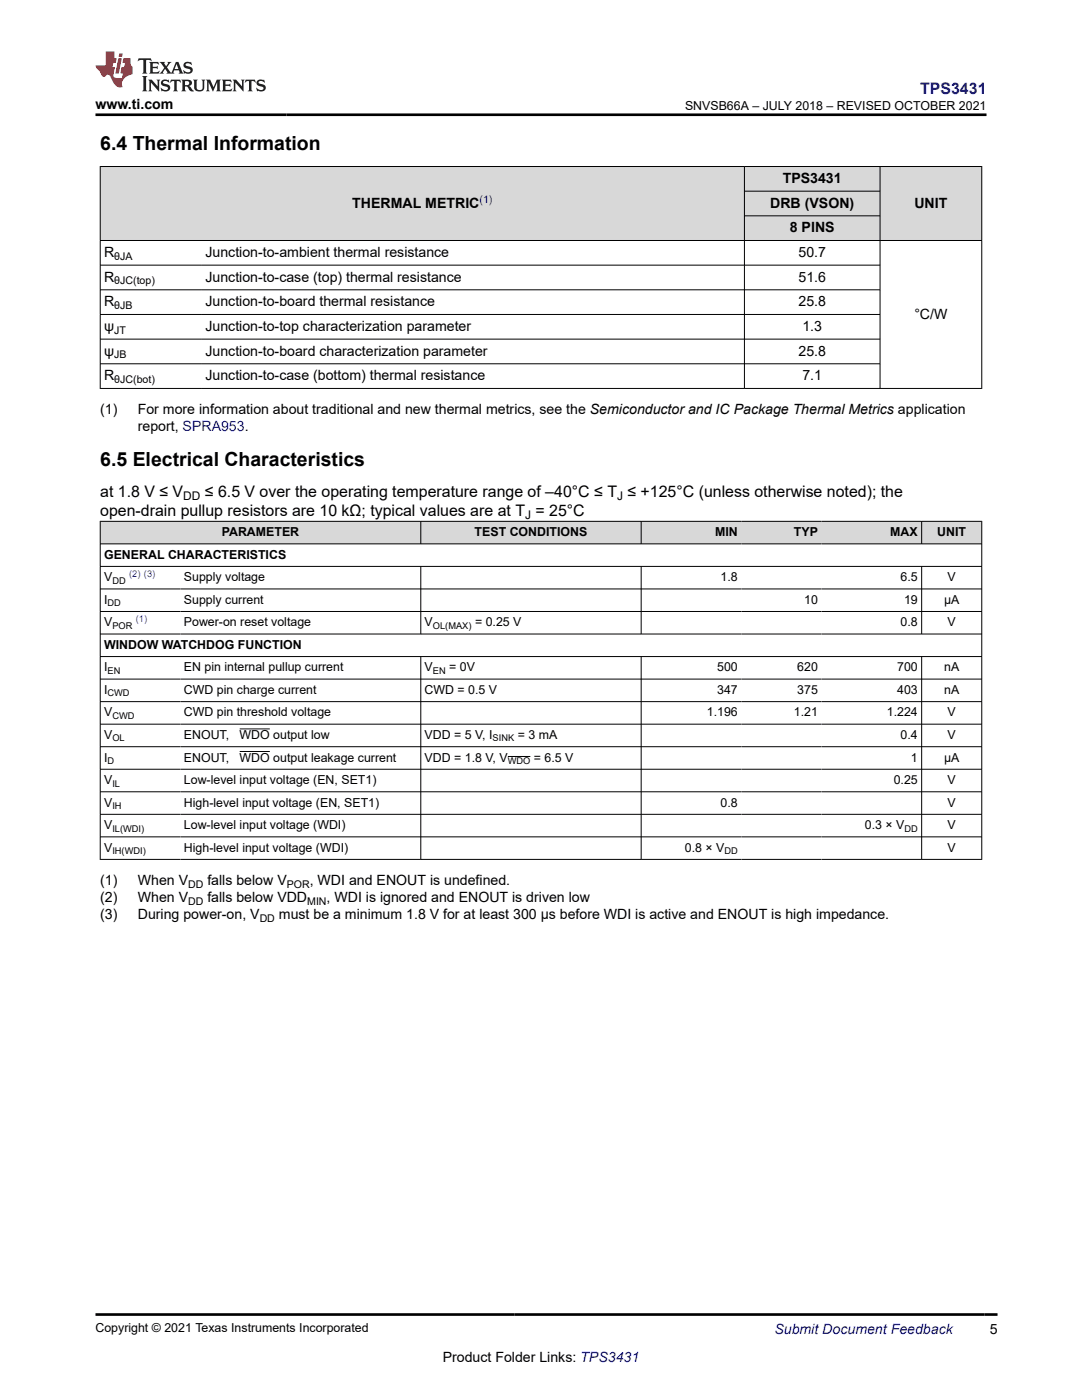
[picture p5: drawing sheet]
<svg xmlns="http://www.w3.org/2000/svg" width="216mm" height="279mm" viewBox="0 0 216 279" stroke-linecap="round" stroke-linejoin="round" font-family="sans-serif">
<defs><g id="words">
<g font-size="3.9">
<text x="20" y="29.9">6.4 Thermal Information</text>
<text x="20" y="93">6.5 Electrical Characteristics</text>
</g>
<text font-size="3.2" fill="#00f" x="183.6" y="18.7">TPS3431</text>
<g font-size="3.2">
<text x="20" y="99.2">at 1.8 V ≤ V</text>
<text x="40.9" y="99.2">≤ 6.5 V over the operating temperature range of –40°C ≤ T ≤ +125°C (unless otherwise noted); the</text>
<text x="20" y="103">open-drain pullup resistors are 10 kΩ; typical values are at T = 25°C</text>
</g>
<g font-size="2.8">
<text x="19" y="21.8">www.ti.com</text>
<text x="70.3" y="41.4">THERMAL METRIC</text>
<text x="153.7" y="41.4">DRB (VSON)</text>
<text x="156.2" y="36.5">TPS3431</text>
<text x="182.5" y="41.4">UNIT</text>
<text x="157.6" y="46.3">8 PINS</text>
<text x="20.8" y="51.3">R</text>
<text x="41" y="51.3">Junction-to-ambient thermal resistance</text>
<text x="159.3" y="51.3">50.7</text>
<text x="20.8" y="56.2">R</text>
<text x="41" y="56.2">Junction-to-case (top) thermal resistance</text>
<text x="159.3" y="56.2">51.6</text>
<text x="20.8" y="61.1">R</text>
<text x="41" y="61.1">Junction-to-board thermal resistance</text>
<text x="159.3" y="61.1">25.8</text>
<text x="182.4" y="63.6">°C/W</text>
<text x="20.8" y="66">ψ</text>
<text x="20.8" y="71">ψ</text>
<text x="41" y="66">Junction-to-top characterization parameter</text>
<text x="41" y="71">Junction-to-board characterization parameter</text>
<text x="159.3" y="71">25.8</text>
<text x="160.1" y="66">1.3</text>
<text x="20.8" y="75.9">R</text>
<text x="41" y="75.9">Junction-to-case (bottom) thermal resistance</text>
<text x="160.1" y="75.9">7.1</text>
<text x="20" y="82.7">(1)</text>
<text x="27.5" y="82.7">For more information about traditional and new thermal metrics, see the Semiconductor and IC Package Thermal Metrics application</text>
<text x="27.5" y="86.1">report, SPRA953.</text>
<text x="20" y="176.7">(1)</text>
<text x="27.5" y="176.7">When V</text>
<text x="41.4" y="176.7">falls below V</text>
<text x="61.8" y="176.7">, WDI and ENOUT is undefined.</text>
<text x="20" y="180.1">(2)</text>
<text x="20" y="183.4">(3)</text>
<text x="27.5" y="183.4">During power-on, V</text>
<text x="27.5" y="180.1">When V</text>
<text x="41.4" y="180.1">falls below VDD</text>
<text x="55.7" y="183.4">must be a minimum 1.8 V for at least 300 µs before WDI is active and ENOUT is high impedance.</text>
<text x="65.2" y="180.1">, WDI is ignored and ENOUT is driven low</text>
<text x="197.5" y="266.1">5</text>
<text x="88.3" y="271.7">Product Folder Links: TPS3431</text>
</g>
<text font-size="2.8" fill="#00f" x="154.5" y="266.2">Submit Document Feedback</text>
<g font-size="2.5">
<text x="136.7" y="21.9">SNVSB66A – JULY 2018 – REVISED OCTOBER 2021</text>
<text x="44.3" y="107">PARAMETER</text>
<text x="94.7" y="107">TEST CONDITIONS</text>
<text x="142.7" y="107">MIN</text>
<text x="158.4" y="107">TYP</text>
<text x="177.7" y="107">MAX</text>
<text x="187" y="107">UNIT</text>
<text x="20.8" y="111.5">GENERAL CHARACTERISTICS</text>
<text x="20.8" y="116">V</text>
<text x="36.7" y="116">Supply voltage</text>
<text x="143.8" y="116">1.8</text>
<text x="179.7" y="116">6.5</text>
<text x="189.1" y="116">V</text>
<text x="20.8" y="120.5">I</text>
<text x="20.8" y="125">V</text>
<text x="36.7" y="120.5">Supply current</text>
<text x="36.7" y="125">Power-on reset voltage</text>
<text x="84.7" y="125">V</text>
<text x="94.8" y="125">= 0.25 V</text>
<text x="160.5" y="120.5">10</text>
<text x="179.7" y="125">0.8</text>
<text x="180.4" y="120.5">19</text>
<text x="188.4" y="120.5">µA</text>
<text x="189.1" y="125">V</text>
<text x="20.8" y="129.5">WINDOW WATCHDOG FUNCTION</text>
<text x="20.8" y="134">I</text>
<text x="36.7" y="134">EN pin internal pullup current</text>
<text x="84.7" y="134">V</text>
<text x="89.6" y="134">= 0V</text>
<text x="143.1" y="134">500</text>
<text x="159.1" y="134">620</text>
<text x="179" y="134">700</text>
<text x="188.4" y="134">nA</text>
<text x="20.8" y="138.5">I</text>
<text x="20.8" y="143">V</text>
<text x="36.7" y="138.5">CWD pin charge current</text>
<text x="36.7" y="143">CWD pin threshold voltage</text>
<text x="84.7" y="138.5">CWD = 0.5 V</text>
<text x="141" y="143">1.196</text>
<text x="143.1" y="138.5">347</text>
<text x="158.4" y="143">1.21</text>
<text x="159.1" y="138.5">375</text>
<text x="177" y="143">1.224</text>
<text x="179" y="138.5">403</text>
<text x="188.4" y="138.5">nA</text>
<text x="189.1" y="143">V</text>
<text x="20.8" y="147.5">V</text>
<text x="36.7" y="147.5">ENOUT,</text>
<text x="47.8" y="147.5">WDO output low</text>
<text x="84.7" y="147.5">VDD = 5 V, I</text>
<text x="103.3" y="147.5">= 3 mA</text>
<text x="179.7" y="147.5">0.4</text>
<text x="189.1" y="147.5">V</text>
<text x="20.8" y="152">I</text>
<text x="36.7" y="152">ENOUT,</text>
<text x="47.8" y="152">WDO output leakage current</text>
<text x="84.7" y="152">VDD = 1.8 V, V</text>
<text x="106.5" y="152">= 6.5 V</text>
<text x="181.8" y="152">1</text>
<text x="188.4" y="152">µA</text>
<text x="20.8" y="156.5">V</text>
<text x="20.8" y="161">V</text>
<text x="36.7" y="156.5">Low-level input voltage (EN, SET1)</text>
<text x="36.7" y="161">High-level input voltage (EN, SET1)</text>
<text x="143.8" y="161">0.8</text>
<text x="178.3" y="156.5">0.25</text>
<text x="189.1" y="156.5">V</text>
<text x="189.1" y="161">V</text>
<text x="20.8" y="165.5">V</text>
<text x="36.7" y="165.5">Low-level input voltage (WDI)</text>
<text x="172.6" y="165.5">0.3 × V</text>
<text x="189.1" y="165.5">V</text>
<text x="20.8" y="170">V</text>
<text x="36.7" y="170">High-level input voltage (WDI)</text>
<text x="136.7" y="170">0.8 × V</text>
<text x="189.1" y="170">V</text>
<text x="19" y="265.9">Copyright © 2021 Texas Instruments Incorporated</text>
</g>
<g font-size="2.4">
<text x="36.6" y="99.8">DD</text>
<text x="123.1" y="99.8">J</text>
<text x="104.8" y="103.6">J</text>
</g>
<text font-size="2.1" fill="#00f" x="95.7" y="40.5">(1)</text>
<g font-size="2.1">
<text x="22.8" y="51.8">θJA</text>
<text x="22.8" y="56.8">θJC(top)</text>
<text x="22.8" y="61.7">θJB</text>
<text x="22.8" y="66.6">JT</text>
<text x="22.8" y="71.5">JB</text>
<text x="22.8" y="76.4">θJC(bot)</text>
<text x="37.5" y="177.2">DD</text>
<text x="57.2" y="177.2">POR</text>
<text x="37.5" y="180.6">DD</text>
<text x="51.8" y="184">DD</text>
<text x="61.3" y="180.6">MIN</text>
</g>
<g font-size="1.9">
<text x="22.4" y="116.5">DD</text>
<text x="21.5" y="121">DD</text>
<text x="22.4" y="125.5">POR</text>
<text x="86.4" y="125.5">OL(MAX)</text>
<text x="21.5" y="134.5">EN</text>
<text x="86.4" y="134.5">EN</text>
<text x="21.5" y="139">CWD</text>
<text x="22.4" y="143.5">CWD</text>
<text x="22.4" y="148">OL</text>
<text x="98.3" y="148">SINK</text>
<text x="21.5" y="152.5">D</text>
<text x="101.3" y="152.5">WDO</text>
<text x="22.4" y="157">IL</text>
<text x="22.4" y="161.5">IH</text>
<text x="22.4" y="166">IL(WDI)</text>
<text x="180.5" y="166">DD</text>
<text x="22.4" y="170.5">IH(WDI)</text>
<text x="144.5" y="170.5">DD</text>
</g>
<g font-size="1.9" fill="#00f">
<text x="25.8" y="115.2">(2) (3)</text>
<text x="27.1" y="124.2">(1)</text>
</g>
</g></defs>
<g fill="#d8d8d8">
<path d="M20 33.2h175.9v5h-175.9z" fill-rule="evenodd"/>
<path d="M20.1 33.3h128.4v14.6h-128.4z" fill-rule="evenodd"/>
<path d="M148.6 33.3h26.9v4.8h-26.9z" fill-rule="evenodd"/>
<path d="M175.7 33.3h20.1v14.6h-20.1z" fill-rule="evenodd"/>
<path d="M148.6 38.2h26.9v4.8h-26.9z" fill-rule="evenodd"/>
<path d="M148.6 43.1h26.9v4.8h-26.9z" fill-rule="evenodd"/>
</g>
<g fill="none" stroke="#000" stroke-width=".2">
<path d="M19.9 33.2h176.1M20 33.2v44.4M148.5 33.2v44.4M148.5 38.2h27.2M175.6 33.2v44.4M195.9 33.2v44.4M19.9 48h176.1M19.9 52.9h155.8M19.9 57.8h155.8M148.5 43.1h27.2M19.9 62.8h155.8M19.9 67.7h155.8"/>
<path d="M19.9 72.6h155.8M196 77.5h-176.1"/>
</g>
<g fill="#d8d8d8">
<path d="M20 104h175.9v4.5h-175.9z" fill-rule="evenodd"/>
<path d="M20.1 104.1h63.8v4.4h-63.8z" fill-rule="evenodd"/>
<path d="M84 104.1h43.9v4.4h-43.9z" fill-rule="evenodd"/>
<path d="M128 104.1h19.9v4.4h-19.9z" fill-rule="evenodd"/>
<path d="M147.9 104.1h16v4.4h-16z" fill-rule="evenodd"/>
<path d="M163.9 104.1h19.9v4.4h-19.9z" fill-rule="evenodd"/>
<path d="M184 104.1h11.8v4.4h-11.8z" fill-rule="evenodd"/>
</g>
<g fill="none" stroke="#000" stroke-width=".2">
<path d="M19.9 104h176.1M19.9 108.5h176.1M19.9 113h176.1M19.9 117.5h176.1M20 104v67.6M84 104v4.6M84 113v13.6M127.9 104v4.6M127.9 113v13.6M183.9 104v4.6M183.9 113v13.6M195.9 104v67.6"/>
<path d="M19.9 122h176.1M19.9 126.5h176.1M19.9 131h176.1M19.9 135.5h176.1M84 131v40.6M127.9 131v40.6M183.9 131v40.6M19.9 140h176.1M19.9 144.5h176.1M19.9 149h176.1M19.9 153.5h176.1M19.9 158h176.1"/>
<path d="M47.8 145.5h6M47.8 150h6M101.3 151h4.5M19.9 162.5h176.1M19.9 167h176.1M19.9 171.5h176.1"/>
</g>
<path d="M27.7 11.6l-.2 .6 .5-.2h.6v.1v2.2l-.2 .4h1l-.2-.4v-2.2v-.1h.5l.5 .2-.1-.6zM29.8 12.4l.2 .3v1.6l-.2 .4h1.9l.1-.6a1.08 1.08 0 0 1-1.3 .2v-.7h.6l.4 .2v-.7l-.4 .2h-.6v-.5l.2-.2a1 1 0 0 1 1 .3l-.1-.5zM31.8 12.4l1 1.1-1 1.2h.9l-.2-.2 .4-.8 .5 .8-.2 .2h1.6l-.2-.2 .1-.5h1l.1 .5-.1 .2h.9l-.2-.4-.8-1.9h-.5l-1 2.1-.8-1.1 .9-1h-.8l.2 .2-.5 .6-.3-.6 .1-.2zM35.2 12.8l.4 1h-.8zM36.8 12.5a.65 .65 0 0 0-.2 .7 .65 .65 0 0 0 .6 .5l.7 .1 .1 .3a.79 .79 0 0 1-.7 .4 .79 .79 0 0 1-.7-.5l.1 .7 .2-.1a.93 .93 0 0 0 1.1 0 .93 .93 0 0 0 .4-.9 1.46 1.46 0 0 0-1.2-.6l-.1-.3a1.09 1.09 0 0 1 1.2 .2l-.2-.6-.1 .1-.6-.2zM28.4 15.2l.2 .4v2.2l-.2 .4h1l-.2-.4v-2.2l.2-.4zM29.6 15.9l.2 .4v1.5l-.2 .4h.8l-.3-.4v-1.3l1.7 1.8v-2l.2-.4h-.8l.2 .2 .1 1.1-1.2-1.3zM32.3 16a.65 .65 0 0 0-.2 .8 .65 .65 0 0 0 .7 .4l.6 .2 .1 .2a.79 .79 0 0 1-.7 .4 .79 .79 0 0 1-.7-.5l.1 .7 .2-.1a.93 .93 0 0 0 1.1 .1 .93 .93 0 0 0 .4-1 1.46 1.46 0 0 0-1.2-.5l-.1-.4a1.09 1.09 0 0 1 1.2 .2l-.2-.6-.1 .1-.6-.1zM34.1 15.9l-.1 .6a.63 .63 0 0 1 .7-.3l.1 1.6-.3 .4h1l-.2-.4v-1.6a.66 .66 0 0 1 .8 .3l-.1-.6zM36.2 15.9l.2 .4v1.5l-.2 .4h.9l-.2-.2v-.7h.5l.1 .2a.79 .79 0 0 0 1.2 .6l-1-.9a.61 .61 0 0 0 .6-.6 .61 .61 0 0 0-.5-.7zM36.9 16.2h.2a.47 .47 0 0 1 .5 .1 .47 .47 0 0 1 .1 .5l-.2 .1-.6 .1zM38.5 15.9l.2 .2a2.27 2.27 0 0 0 .4 2 1.04 1.04 0 0 0 1.7-.7v-1.3l.2-.2h-.8l.2 .4v1.1a.6 .6 0 0 1-.6 .6 .6 .6 0 0 1-.6-.6v-1.1l.3-.4zM41.1 15.9l.2 .4v1.5l-.2 .4h.7l-.2-.4v-1.4l.9 1.9 .8-1.9v1.4l-.2 .4h1l-.3-.4v-1.5l.3-.4h-.8l-.7 1.5-.7-1.5zM44.3 15.9l.2 .4v1.5l-.2 .4h1.9l.1-.6a1.09 1.09 0 0 1-1.3 .2v-.7h.6l.4 .2v-.6l-.4 .2h-.6v-.6l.2-.1a1.01 1.01 0 0 1 1 .3l-.1-.6zM46.4 15.9l.3 .4v1.5l-.3 .4h.8l-.2-.4v-1.3l1.6 1.8v-2l.2-.4h-.7l.2 .2v1.1l-1.2-1.3zM49 15.9l-.1 .6a.63 .63 0 0 1 .8-.3v1.6l-.3 .4h1l-.2-.4v-1.6a.66 .66 0 0 1 .8 .3l-.1-.6zM51.4 16a.65 .65 0 0 0-.2 .8 .65 .65 0 0 0 .6 .4l.6 .2 .2 .2a.79 .79 0 0 1-.8 .4 .79 .79 0 0 1-.6-.5l.1 .7 .2-.1a.93 .93 0 0 0 1 .1 .93 .93 0 0 0 .5-1 1.46 1.46 0 0 0-1.3-.5l-.1-.4a1.09 1.09 0 0 1 1.3 .2l-.2-.6-.2 .1-.5-.1z" fill="#231f20"/>
<path d="M21.1 10.3v2.7h-2.1l.1 .4 .9 1a.95 .95 0 0 0 .9 .9 .59 .59 0 0 1 .6-.4 .59 .59 0 0 1 .5 .3l.4 .8a1.59 1.59 0 0 0 2.1 1.4 1.61 1.61 0 0 1 1-2.3l1-.3-.1-1.5a1.59 1.59 0 0 1-.4-1.7h-1.4l-.2 .9h.5l-.1 .9h-.5l-.2 .9v.3l.4 .1-.2 .9h-.6a.73 .73 0 0 1-1.1-.7l.3-1.5h-.5l.2-.9h.5l.2-.9h-.5v-1.3zM23.6 11.6l-.6 3.1h.7l.6-3.1zM23.8 10.7l-.1 .6h.7l.1-.6z" fill="#ed1c24"/>
<path d="M19 22.9h177.8M19 262.3h180" fill="none" stroke="#000" stroke-width=".53"/>
<use href="#words"/>
</svg>
